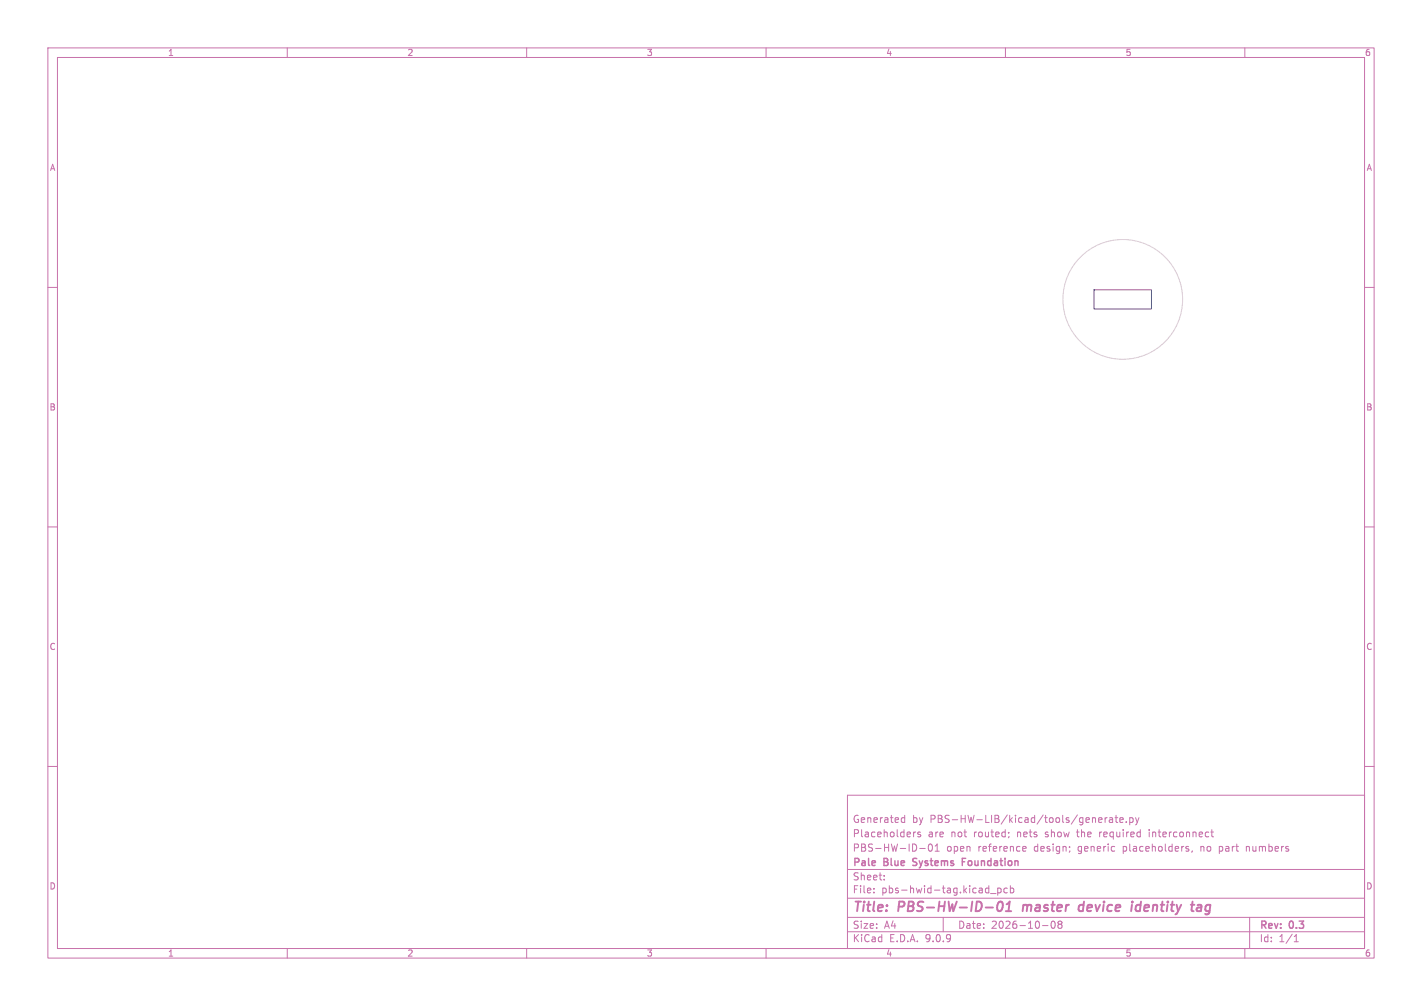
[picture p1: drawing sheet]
<svg xmlns="http://www.w3.org/2000/svg" width="297mm" height="210mm" viewBox="0 0 297 210" stroke-linecap="round" stroke-linejoin="round" font-family="sans-serif">
<defs><g id="words">
<g font-size="2.8" fill="#c872ab">
<text x="178" y="190.9">Title:</text>
<text x="187.7" y="190.9">PBS-HW-ID-01</text>
<text x="214.5" y="190.9">master</text>
<text x="227" y="190.9">device</text>
<text x="238.7" y="190.9">identity</text>
<text x="252.1" y="190.9">tag</text>
</g>
<g font-size="2.1" fill="#c872ab">
<text x="178" y="172">Generated</text>
<text x="190.5" y="172">by</text>
<text x="194.3" y="172">PBS-HW-LIB/kicad/tools/generate.py</text>
<text x="178" y="178">PBS-HW-ID-01</text>
<text x="178" y="175">Placeholders</text>
<text x="193.8" y="175">are</text>
<text x="197.7" y="178">open</text>
<text x="198.7" y="175">not</text>
<text x="203.5" y="175">routed;</text>
<text x="204.3" y="178">reference</text>
<text x="212.7" y="175">nets</text>
<text x="216.1" y="178">design;</text>
<text x="218.7" y="175">show</text>
<text x="225.4" y="178">generic</text>
<text x="225.5" y="175">the</text>
<text x="230.3" y="175">required</text>
<text x="234.9" y="178">placeholders,</text>
<text x="240.8" y="175">interconnect</text>
<text x="251.3" y="178">no</text>
<text x="255.3" y="178">part</text>
<text x="261.1" y="178">numbers</text>
<text x="178" y="184">Sheet:</text>
<text x="178" y="181.2">Pale</text>
<text x="184.7" y="181.2">Blue</text>
<text x="191.3" y="181.2">Systems</text>
<text x="202.2" y="181.2">Foundation</text>
<text x="178" y="186.7">File:</text>
<text x="184.1" y="186.7">pbs-hwid-tag.kicad_pcb</text>
<text x="178" y="196.9">KiCad</text>
<text x="178" y="194.1">Size:</text>
<text x="184.7" y="194.1">A4</text>
<text x="185.7" y="196.9">E.D.A.</text>
<text x="193.3" y="196.9">9.0.9</text>
<text x="200" y="194.1">Date:</text>
<text x="207" y="194.1">2026-10-08</text>
<text x="263" y="194.3">Rev:</text>
<text x="263" y="196.9">Id:</text>
<text x="267.1" y="196.9">1/1</text>
<text x="269.4" y="194.3">0.3</text>
</g>
<g font-size="1.8" fill="#c872ab">
<text x="35" y="11.9">1</text>
<text x="85" y="11.9">2</text>
<text x="135" y="11.9">3</text>
<text x="185" y="11.9">4</text>
<text x="235" y="11.9">5</text>
<text x="285" y="11.9">6</text>
<text x="10.3" y="35.9">A</text>
<text x="285.4" y="35.9">A</text>
<text x="10.3" y="85.9">B</text>
<text x="285.3" y="85.9">B</text>
<text x="10.3" y="135.9">C</text>
<text x="285.3" y="135.9">C</text>
<text x="10.3" y="185.9">D</text>
<text x="285.3" y="185.9">D</text>
<text x="35" y="199.9">1</text>
<text x="85" y="199.9">2</text>
<text x="135" y="199.9">3</text>
<text x="185" y="199.9">4</text>
<text x="235" y="199.9">5</text>
<text x="285" y="199.9">6</text>
</g>
</g></defs>
<g fill="none" stroke="#c872ab" stroke-width=".21">
<path d="M10 10h277v190h-277zM12 12h273v186h-273zM60 10v2M110 10v2M160 10v2M210 10v2M260 10v2M10 60h2M285 60h2M10 110h2M285 110h2M10 160h2"/>
<path d="M177 166h108v32h-108zM188.4 171.6h.6M188.4 170.8h.6M189 170.2v1.5M190.8 173.7v1M191.2 173.7l-.4 .3M192.1 177.1h1.1M192.2 173.8l-.3-.1-.2 .2v.2l.5 .2v.3h-.5M194 176.3l.2-.1a.8 .8 0 0 1 .6 .7 .8 .8 0 0 1-.6 .8l-.2-.1-.1-.5zM195.3 177.7h.9M195.3 176.6l.4-.4v1.5M210.7 173.8v.1"/>
<path d="M210.7 174.6l-.1 .3M213.7 177.6h.5M213.7 176.8l.4-.1 .2 .4-.7 .1M223.4 176.8v.1M223.5 177.6l-.2 .3M229.5 171.2l.7-.1-.1-.3-.4-.1-.2 .2v.7h.6M229.7 173.7v1M229.7 173.8v.2M230.8 170.7v1M231.2 170.7l-.4 .3M231.7 170.8h.6l.1 .9M232.4 171.1h-.5l-.2 .2 .2 .4 .5-.1"/>
<path d="M232.9 170.7h.6M233.1 170.2v1.3l.4 .2M233.9 171.2l.7-.1-.1-.3-.4-.1-.2 .2 .1 .7h.5M235.2 171.6v.1M236 170.8l.4-.1 .3 .3-.2 .6h-.5M236 170.7v1.5M237.2 170.7l.3 1M237.5 171.7l-.3 .5M237.9 170.7l-.4 1M240 173.2v.1M240 173.7v1M247.7 177.1l.6 .3-.1 .2-.4 .1"/>
<path d="M247.7 176.8h.5M249 177.6l-.1 .3M252.9 173.7h.6M253.1 173.2v1.3l.4 .2M260.3 176.7v1M260.5 176.7l-.2 .1M285 160h2M60 198v2M110 198v2M160 198v2M177 194.5h108M177 191.5h108"/>
<path d="M177 187.5h108M177 181.5h108M182.5 186.3v.1M182.5 185.5v.1M184.7 183.6v.1M184.7 182.8v.1M197 191.5v3M206.9 186.5h1.1M208.4 185.4v1.5M208.4 185.5l.4-.1 .3 .3-.1 .6h-.6M210 198v2M210.4 185.5l-.4-.1-.3 .3 .1 .6h.6"/>
<path d="M211 185.5l.5-.1 .2 .3-.1 .6h-.6M211 184.9v1.5M217.7 193.2h1.2M219.7 192.4l.2-.1a.8 .8 0 0 1 .5 .7 .8 .8 0 0 1-.5 .8 1 1 0 0 1-.2-1.4zM221.2 192.9l-.2-.2 .2-.4h.3l.3 .3-.3 .3M221.2 192.9l-.2 .3v.5l.2 .1h.3l.3-.3-.1-.4-.2-.2M221.2 192.9h.3M260 198v2M261 191.5v6.5M270.3 196.6h.9M270.3 195.5l.4-.4v1.5"/>
</g>
<path d="M208.6 188.4l.5-.2a1.19 1.19 0 0 1-.5 2l-.2-.2a1.69 1.69 0 0 1 .2-1.6zM210.1 190.2h1.1M210.2 188.8l.7-.6-.3 2M213.8 188.9l-.2 1.3M226.3 189a.66 .66 0 0 0-1 .3v.5l.1 .3h.8M226.4 188.2l-.2 2M238 188.9a.66 .66 0 0 0-.8 .4v.5l.1 .3h.8M250.1 189h.8l-.1 1.2M250.9 189.4h-.6a.4 .4 0 0 0-.4 .4 .4 .4 0 0 0 .3 .4l.6-.1" fill="none" stroke="#c872ab" stroke-width=".4"/>
<path d="M190.7 179.3v.5M201 179.9h.5M201.7 179.2h-.7v1.5M190.6 180.6l.2 .1" fill="none" stroke="#c872ab" stroke-width=".3"/>
<circle cx="234.5" cy="62.5" r="12.5" fill="none" stroke="#d0d2cd" stroke-width=".21"/>
<path d="M228.5 60.5h12v4h-12z" fill="none" stroke="#585d84" stroke-width=".21"/>
<use href="#words"/>
</svg>
